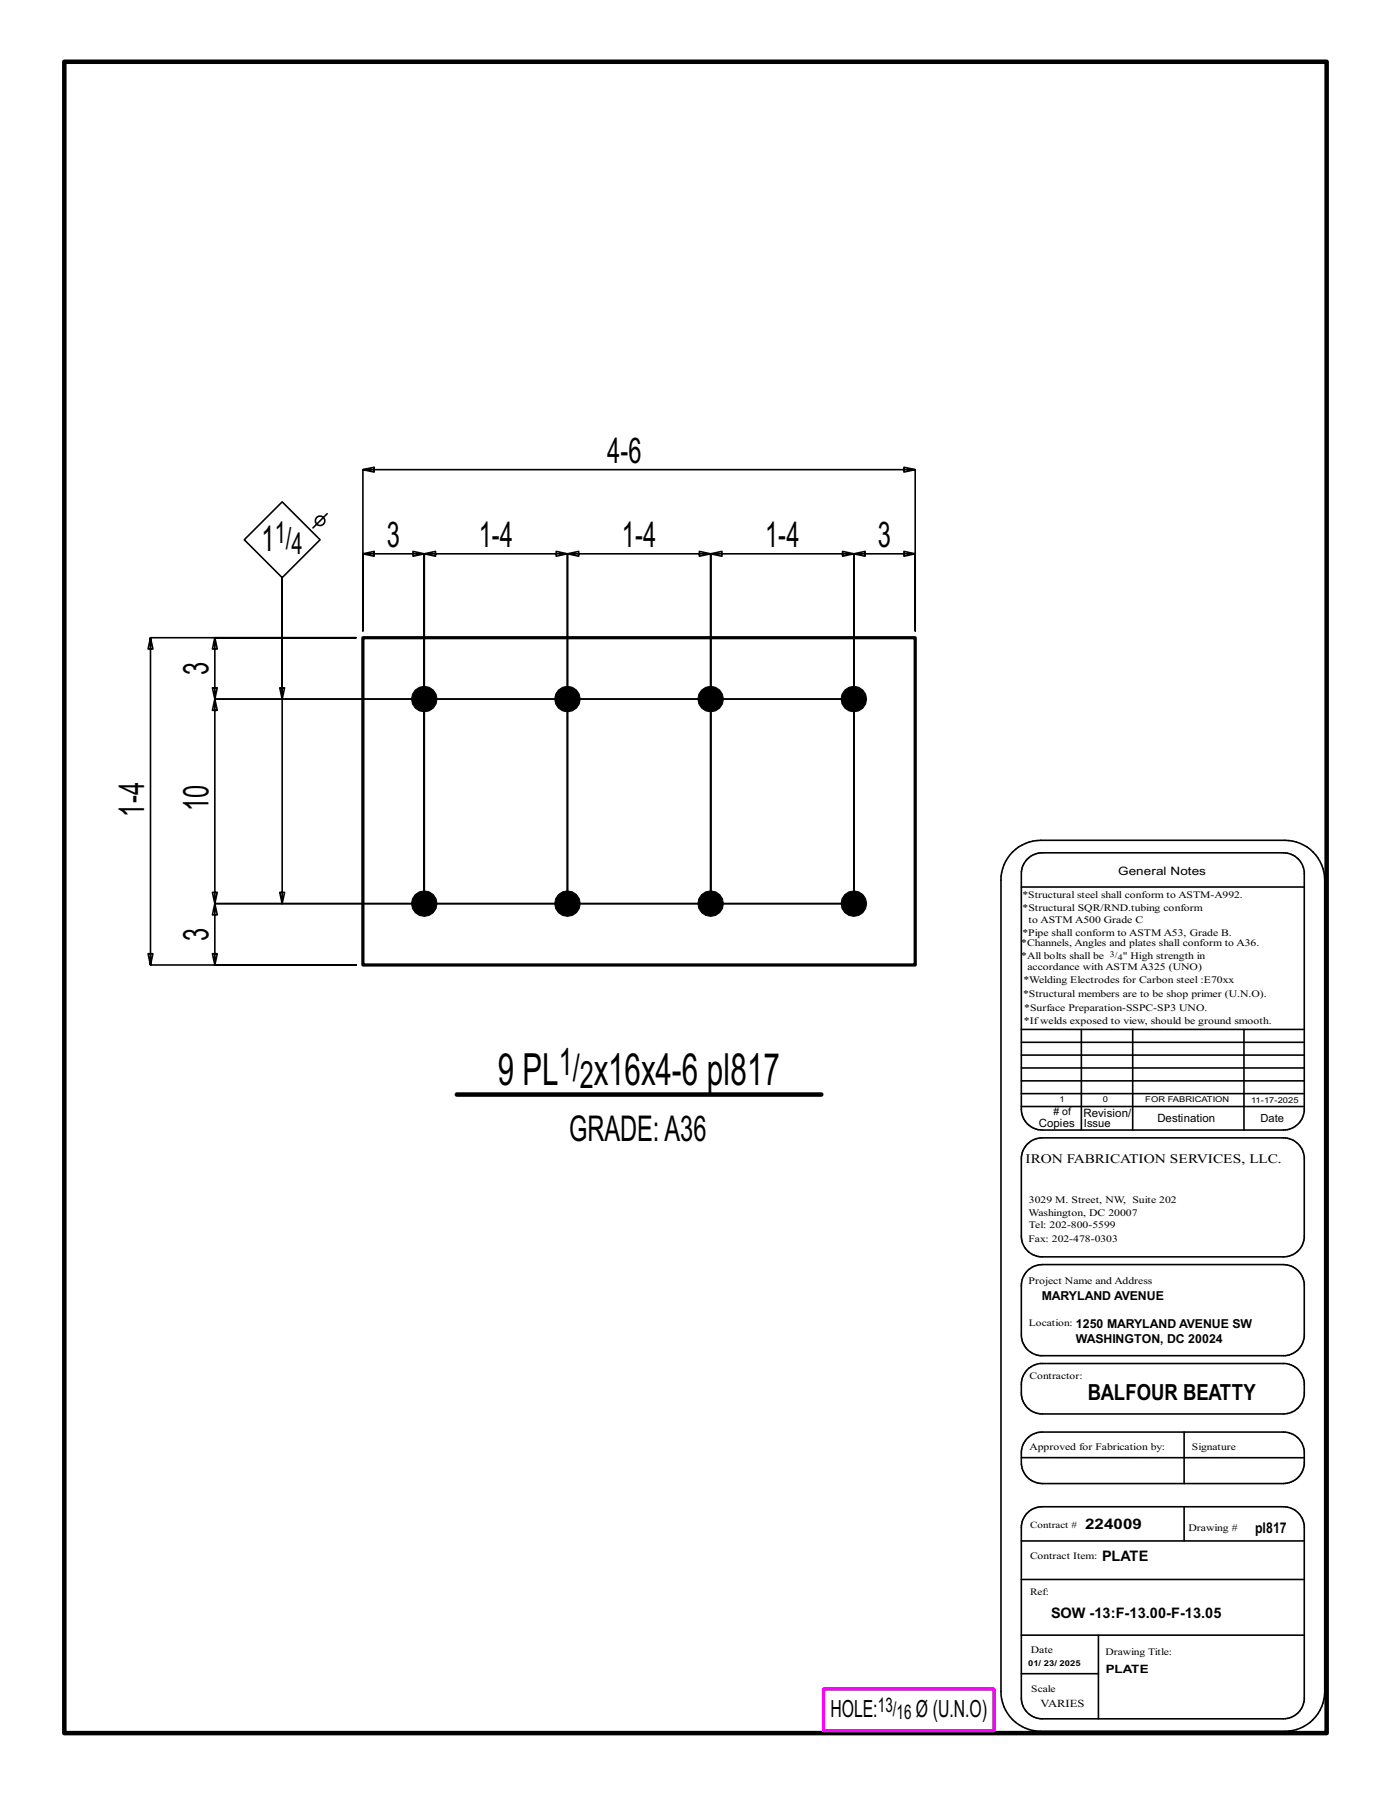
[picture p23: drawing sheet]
<svg xmlns="http://www.w3.org/2000/svg" width="216mm" height="279mm" viewBox="0 0 216 279" stroke-linecap="round" stroke-linejoin="round" font-family="sans-serif">
<defs><g id="words">
<g font-size="6.9">
<text x="77.3" y="168.3">9 PL</text>
<text x="92.2" y="168.3">x16x4-6 pl817</text>
</g>
<g font-size="5.9">
<text x="86.7" y="166.8">1/</text>
<text x="90" y="168.9">2</text>
</g>
<g font-size="5.5">
<text x="94.3" y="71.9">4-6</text>
<text x="40.6" y="85.6">1</text>
<text x="60.1" y="85">3</text>
<text x="74.3" y="85">1-4</text>
<text x="96.5" y="85">1-4</text>
<text x="118.7" y="85">1-4</text>
<text x="136.3" y="85">3</text>
<text x="32.4" y="104.8" transform="rotate(-90 32.4 104.8)">3</text>
<text x="32.4" y="126" transform="rotate(-90 32.4 126)">10</text>
<text x="22.4" y="126.8" transform="rotate(-90 22.4 126.8)">1-4</text>
<text x="32.4" y="146.1" transform="rotate(-90 32.4 146.1)">3</text>
<text x="88.3" y="177.1">GRADE:A36</text>
</g>
<g font-size="4.7">
<text x="42.6" y="84.3">1/</text>
<text x="45.3" y="86">4</text>
</g>
<g font-size="3.7">
<text x="128.9" y="266.6">HOLE:</text>
<text x="142.2" y="266.6">Ø (U.N.O)</text>
</g>
<text font-size="3.4" x="168.8" y="217.4">BALFOUR BEATTY</text>
<g font-size="3.1">
<text x="136.3" y="265.8">13/</text>
<text x="139.2" y="266.9">16</text>
</g>
<g font-size="2.3">
<text x="168.4" y="237.3">224009</text>
<text x="194.8" y="238">pl817</text>
<text x="171" y="242.3">PLATE</text>
<text x="163.1" y="251.2">SOW -13:F-13.00-F-13.05</text>
</g>
<text font-size="2" x="159.2" y="180.5">IRON FABRICATION SERVICES, LLC.</text>
<g font-size="1.9">
<text x="161.7" y="201.8">MARYLAND AVENUE</text>
<text x="167" y="208.5">WASHINGTON, DC 20024</text>
<text x="167" y="206.1">1250 MARYLAND AVENUE SW</text>
</g>
<g font-size="1.8">
<text x="173.6" y="135.8">General Notes</text>
<text x="168.2" y="173.3">Revision/</text>
<text x="161.2" y="174.9">Copies</text>
<text x="179.6" y="174.2">Destination</text>
<text x="171.6" y="259.7">PLATE</text>
</g>
<g font-size="1.7">
<text x="168.2" y="174.9">Issue</text>
<text x="195.7" y="174.2">Date</text>
<text x="161.5" y="265">VARIES</text>
</g>
<g font-size="1.6">
<text x="158.7" y="141.5">*Structural SQR/RND.tubing conform</text>
<text x="159.7" y="143.3">to ASTM A500 Grade C</text>
<text x="158.5" y="146.9">*Channels, Angles and plates shall conform to A36.</text>
<text x="158.5" y="148.8">*All bolts shall be</text>
<text x="158.7" y="145.2">*Pipe shall conform to ASTM A53, Grade B.</text>
<text x="174.3" y="148.8">&quot; High strength in</text>
<text x="158.8" y="154.8">*Structural members are to be shop primer (U.N.O).</text>
<text x="158.9" y="152.7">*Welding Electrodes for Carbon steel :E70xx</text>
<text x="159.5" y="150.6">accordance with ASTM A325 (UNO)</text>
<text x="158.9" y="158.9">*Ifwelds exposed to view, should be ground smooth.</text>
<text x="159" y="157">*Surface Preparation-SSPC-SP3 UNO.</text>
<text x="163.5" y="173.1"># of</text>
<text x="159.7" y="188.7">Washington, DC 20007</text>
<text x="159.7" y="190.6">Tel: 202-800-5599</text>
<text x="159.7" y="186.8">3029 M. Street, NW, Suite 202</text>
<text x="159.7" y="199.3">Project Name and Address</text>
<text x="159.8" y="225.1">Approved for Fabrication by:</text>
<text x="184.5" y="237.6">Drawing #</text>
<text x="160" y="256.6">Date</text>
</g>
<g font-size="1.5">
<text x="158.7" y="139.4">*Structural steel shall conform to ASTM-A992.</text>
<text x="159.7" y="192.7">Fax: 202-478-0303</text>
<text x="159.7" y="205.8">Location:</text>
<text x="159.8" y="214">Contractor:</text>
<text x="185" y="225.1">Signature</text>
<text x="159.9" y="237.1">Contract #</text>
<text x="159.9" y="241.9">Contract Item:</text>
<text x="159.9" y="247.6">Ref:</text>
<text x="171.6" y="256.9">Drawing Title:</text>
<text x="160.1" y="262.7">Scale</text>
</g>
<g font-size="1.3">
<text x="172.3" y="148.5">3/</text>
<text x="173.5" y="149">4</text>
</g>
<g font-size="1.2">
<text x="164.5" y="171.1">1</text>
<text x="171.2" y="171.1">0</text>
<text x="177.8" y="171.1">FOR FABRICATION</text>
<text x="194.2" y="171.2">11-17-2025</text>
<text x="159.6" y="258.7">01/ 23/ 2025</text>
</g>
</g></defs>
<g fill="none" stroke="#000" stroke-width=".25">
<path d="M50.8 79.7l-2.2 2.2M56.3 72.9l1.8 .4v-.8l-1.8 .4h85.8l-1.8 .4v-.8l1.8 .4v25v-11.9l-1.8-.4v.7l1.8-.3h-9.6l1.8-.4v.7l-1.8-.3v54.3v-54.3l-1.7-.4v.7l1.7-.3h-22.2l1.8-.4v.7l-1.8-.3v54.3v-54.3l-1.7-.4v.7l1.7-.3h-22.2l1.7-.4v.7l-1.7-.3v54.3v-54.3l-1.8-.4v.7l1.8-.3h-22.2l1.7-.4v.7l-1.7-.3v54.3v-54.3l-1.8-.4v.7l1.8-.3h-9.6l1.8-.4v.7l-1.8-.3v11.9zM23.4 99l.3 1.7h-.7l.4-1.7h31.9h-22l-.3 1.7h.7l-.4-1.7v9.5l-.3-1.7h.7l-.4 1.7h99.2h-99.2l-.3 1.8h.7l-.4-1.8v31.8l-.3-1.8h.7l-.4 1.8h99.2h-99.2l-.3 1.7h.7l-.4-1.7v9.5l-.3-1.8h.7l-.4 1.8h22h-31.9l.3-1.8h-.7l.4 1.8zM37.9 83.8l5.9-5.9 5.9 5.9-5.9 5.9zM43.8 108.5l.4-1.7h-.8l.4 1.7v-18.8v50.6l-.4-1.8h.8l-.4 1.8M157.2 132.3a6.3 6.3 0 0 1 4.3-1.9h37.9a6.2 6.2 0 0 1 6.2 6.2v126a6.2 6.2 0 0 1-6.2 6.1h-37.9a6.1 6.1 0 0 1-6.1-6.1v-126a6.1 6.1 0 0 1 1.8-4.3zM158.5 137.7h43.9M159.5 133.3a3.3 3.3 0 0 1 2.3-.9h37.4a3.3 3.3 0 0 1 3.2 2.9v37.2a3.2 3.2 0 0 1-3.2 2.9h-37.4a3.2 3.2 0 0 1-3.3-3.2v-36.6a3.2 3.2 0 0 1 1-2.3zM158.5 159.8h43.9M167.8 159.8v15.6M175.8 159.8v15.6M193.1 159.8v15.6"/>
<path d="M158.5 165.8h43.9M158.5 167.8h43.9M158.5 163.8h43.9M158.5 161.8h43.9M158.5 171.8h43.9M158.5 169.8h43.9M159.5 177.6a3.3 3.3 0 0 1 2.3-1h37.4a3.3 3.3 0 0 1 3.2 3v12.6a3.3 3.3 0 0 1-3.2 2.9h-37.4a3.2 3.2 0 0 1-3.3-3.2v-12a3.2 3.2 0 0 1 1-2.3zM159.5 197.2l1-.7 1.3-.2h37.4a3.3 3.3 0 0 1 3.2 2.9v8.3a3.2 3.2 0 0 1-2.9 2.9h-38.1a3.3 3.3 0 0 1-2.9-3.2v-8l.3-.9zM159.5 212.6l.7-.6 1.2-.4h37.8a3.2 3.2 0 0 1 3.2 3v2a3.3 3.3 0 0 1-3.2 2.9h-37.4a3.2 3.2 0 0 1-3.3-3.3v-1.3a3.3 3.3 0 0 1 1-2.3zM158.5 239.2h43.9M158.5 226.3h43.9M159.5 234.8a3.3 3.3 0 0 1 2.3-.9h37.4a3.3 3.3 0 0 1 3.2 2.9v27.1a3.3 3.3 0 0 1-3.2 2.9h-37.4a3.2 3.2 0 0 1-3.3-3.2v-26.5a3.2 3.2 0 0 1 1-2.3z"/>
<path d="M159.5 223.2a3.3 3.3 0 0 1 2.3-.9h37.4a3.3 3.3 0 0 1 3.2 2.9v2.1a3.3 3.3 0 0 1-3.2 3h-37.4a3.3 3.3 0 0 1-3.3-3.3v-1.5a3.2 3.2 0 0 1 1-2.3zM183.8 222.3v8M183.8 233.9v5.3M158.5 245.2h43.9M158.5 259.8h12M158.5 253.8h43.9M170.5 253.8v13"/>
<circle cx="49.7" cy="80.8" r=".74"/>
</g>
<path d="M10 9.6h195.9v259.4h-195.9zM70.9 169.9h56.6" fill="none" stroke="#000" stroke-width=".7"/>
<path d="M127.8 262.2h26.5v6.4h-26.5z" fill="none" stroke="#f0f" stroke-width=".5"/>
<g fill="#000" stroke="#000" stroke-width=".16">
<circle cx="65.9" cy="108.5" r="1.98"/>
<circle cx="88.1" cy="108.5" r="1.98"/>
<circle cx="110.3" cy="108.5" r="1.98"/>
<circle cx="132.5" cy="108.5" r="1.98"/>
<circle cx="65.9" cy="140.3" r="1.98"/>
<circle cx="88.1" cy="140.3" r="1.98"/>
<circle cx="110.3" cy="140.3" r="1.98"/>
<circle cx="132.5" cy="140.3" r="1.98"/>
</g>
<path d="M56.3 99h85.8v50.8h-85.8z" fill="none" stroke="#000" stroke-width=".5"/>
<use href="#words"/>
</svg>
